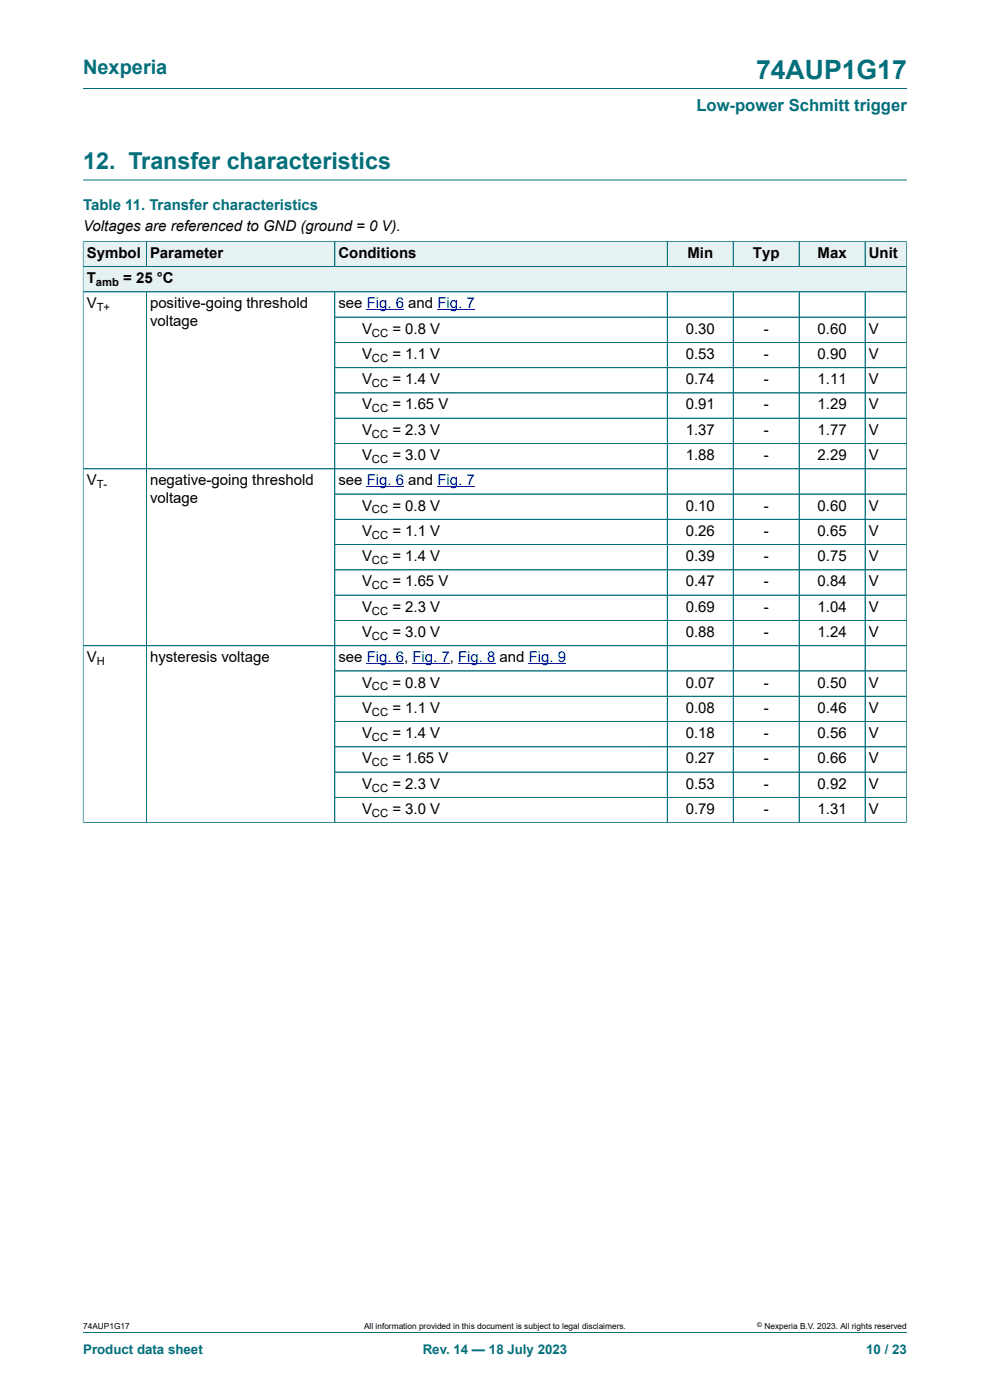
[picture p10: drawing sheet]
<svg xmlns="http://www.w3.org/2000/svg" width="210mm" height="297mm" viewBox="0 0 210 297" stroke-linecap="round" stroke-linejoin="round" font-family="sans-serif">
<defs><g id="words">
<text font-size="5.6" fill="#036f7b" x="160.4" y="16.8">74AUP1G17</text>
<text font-size="4.9" fill="#036f7b" x="17.6" y="35.9">12. Transfer characteristics</text>
<text font-size="4.2" fill="#036f7b" x="17.6" y="15.6">Nexperia</text>
<text font-size="3.5" fill="#036f7b" x="147.7" y="23.7">Low-power Schmitt trigger</text>
<text font-size="3.2" fill="#036f7b" x="17.6" y="44.5">Table 11. Transfer characteristics</text>
<g font-size="3.2">
<text x="17.6" y="49.1">Voltages are referenced to GND (ground = 0 V).</text>
<text x="18.4" y="54.7">Symbol</text>
<text x="31.8" y="54.7">Parameter</text>
<text x="71.8" y="54.7">Conditions</text>
<text x="145.8" y="54.7">Min</text>
<text x="159.7" y="54.7">Typ</text>
<text x="173.4" y="54.7">Max</text>
<text x="184.3" y="54.7">Unit</text>
<text x="18.4" y="60.1">T</text>
<text x="18.4" y="65.4">V</text>
<text x="26.1" y="60.1">= 25 °C</text>
<text x="31.8" y="65.4">positive-going threshold</text>
<text x="71.8" y="65.4">see Fig. 6 and Fig. 7</text>
<text x="31.8" y="69.2">voltage</text>
<text x="76.8" y="70.8">V</text>
<text x="83.2" y="70.8">= 0.8 V</text>
<text x="145.5" y="70.8">0.30</text>
<text x="162" y="70.8">-</text>
<text x="173.4" y="70.8">0.60</text>
<text x="184.3" y="70.8">V</text>
<text x="76.8" y="76.1">V</text>
<text x="83.2" y="76.1">= 1.1 V</text>
<text x="145.5" y="76.1">0.53</text>
<text x="162" y="76.1">-</text>
<text x="173.4" y="76.1">0.90</text>
<text x="184.3" y="76.1">V</text>
<text x="76.8" y="81.5">V</text>
<text x="83.2" y="81.5">= 1.4 V</text>
<text x="145.5" y="81.5">0.74</text>
<text x="162" y="81.5">-</text>
<text x="173.4" y="81.5">1.11</text>
<text x="184.3" y="81.5">V</text>
<text x="76.8" y="86.9">V</text>
<text x="83.2" y="86.9">= 1.65 V</text>
<text x="145.5" y="86.9">0.91</text>
<text x="162" y="86.9">-</text>
<text x="173.4" y="86.9">1.29</text>
<text x="184.3" y="86.9">V</text>
<text x="76.8" y="92.2">V</text>
<text x="83.2" y="92.2">= 2.3 V</text>
<text x="145.5" y="92.2">1.37</text>
<text x="162" y="92.2">-</text>
<text x="173.4" y="92.2">1.77</text>
<text x="184.3" y="92.2">V</text>
<text x="76.8" y="97.6">V</text>
<text x="83.2" y="97.6">= 3.0 V</text>
<text x="145.5" y="97.6">1.88</text>
<text x="162" y="97.6">-</text>
<text x="173.4" y="97.6">2.29</text>
<text x="184.3" y="97.6">V</text>
<text x="18.4" y="103">V</text>
<text x="31.8" y="103">negative-going threshold</text>
<text x="31.8" y="106.8">voltage</text>
<text x="71.8" y="103">see Fig. 6 and Fig. 7</text>
<text x="76.8" y="108.3">V</text>
<text x="76.8" y="113.7">V</text>
<text x="83.2" y="108.3">= 0.8 V</text>
<text x="83.2" y="113.7">= 1.1 V</text>
<text x="145.5" y="108.3">0.10</text>
<text x="145.5" y="113.7">0.26</text>
<text x="162" y="108.3">-</text>
<text x="162" y="113.7">-</text>
<text x="173.4" y="108.3">0.60</text>
<text x="173.4" y="113.7">0.65</text>
<text x="184.3" y="108.3">V</text>
<text x="184.3" y="113.7">V</text>
<text x="76.8" y="119">V</text>
<text x="83.2" y="119">= 1.4 V</text>
<text x="145.5" y="119">0.39</text>
<text x="162" y="119">-</text>
<text x="173.4" y="119">0.75</text>
<text x="184.3" y="119">V</text>
<text x="76.8" y="124.4">V</text>
<text x="83.2" y="124.4">= 1.65 V</text>
<text x="145.5" y="124.4">0.47</text>
<text x="162" y="124.4">-</text>
<text x="173.4" y="124.4">0.84</text>
<text x="184.3" y="124.4">V</text>
<text x="76.8" y="129.8">V</text>
<text x="83.2" y="129.8">= 2.3 V</text>
<text x="145.5" y="129.8">0.69</text>
<text x="162" y="129.8">-</text>
<text x="173.4" y="129.8">1.04</text>
<text x="184.3" y="129.8">V</text>
<text x="76.8" y="135.1">V</text>
<text x="83.2" y="135.1">= 3.0 V</text>
<text x="145.5" y="135.1">0.88</text>
<text x="162" y="135.1">-</text>
<text x="173.4" y="135.1">1.24</text>
<text x="184.3" y="135.1">V</text>
<text x="18.4" y="140.5">V</text>
<text x="31.8" y="140.5">hysteresis voltage</text>
<text x="71.8" y="140.5">see Fig. 6, Fig. 7, Fig. 8 and Fig. 9</text>
<text x="76.8" y="145.8">V</text>
<text x="83.2" y="145.8">= 0.8 V</text>
<text x="145.5" y="145.8">0.07</text>
<text x="162" y="145.8">-</text>
<text x="173.4" y="145.8">0.50</text>
<text x="184.3" y="145.8">V</text>
<text x="76.8" y="151.2">V</text>
<text x="83.2" y="151.2">= 1.1 V</text>
<text x="145.5" y="151.2">0.08</text>
<text x="162" y="151.2">-</text>
<text x="173.4" y="151.2">0.46</text>
<text x="184.3" y="151.2">V</text>
<text x="76.8" y="156.6">V</text>
<text x="76.8" y="161.9">V</text>
<text x="83.2" y="156.6">= 1.4 V</text>
<text x="83.2" y="161.9">= 1.65 V</text>
<text x="145.5" y="156.6">0.18</text>
<text x="145.5" y="161.9">0.27</text>
<text x="162" y="156.6">-</text>
<text x="162" y="161.9">-</text>
<text x="173.4" y="156.6">0.56</text>
<text x="173.4" y="161.9">0.66</text>
<text x="184.3" y="156.6">V</text>
<text x="184.3" y="161.9">V</text>
<text x="76.8" y="167.3">V</text>
<text x="83.2" y="167.3">= 2.3 V</text>
<text x="145.5" y="167.3">0.53</text>
<text x="162" y="167.3">-</text>
<text x="173.4" y="167.3">0.92</text>
<text x="184.3" y="167.3">V</text>
<text x="76.8" y="172.7">V</text>
<text x="83.2" y="172.7">= 3.0 V</text>
<text x="145.5" y="172.7">0.79</text>
<text x="162" y="172.7">-</text>
<text x="173.4" y="172.7">1.31</text>
<text x="184.3" y="172.7">V</text>
</g>
<g font-size="2.8" fill="#036f7b">
<text x="17.6" y="287.2">Product data sheet</text>
<text x="89.7" y="287.2">Rev. 14 — 18 July 2023</text>
<text x="183.7" y="287.2">10 / 23</text>
</g>
<g font-size="2.4">
<text x="20.4" y="60.7">amb</text>
<text x="20.5" y="66">T+</text>
<text x="78.9" y="71.4">CC</text>
<text x="78.9" y="76.8">CC</text>
<text x="78.9" y="82.1">CC</text>
<text x="78.9" y="87.5">CC</text>
<text x="78.9" y="92.8">CC</text>
<text x="78.9" y="98.2">CC</text>
<text x="20.5" y="103.6">T-</text>
<text x="78.9" y="108.9">CC</text>
<text x="78.9" y="114.3">CC</text>
<text x="78.9" y="119.7">CC</text>
<text x="78.9" y="125">CC</text>
<text x="78.9" y="130.4">CC</text>
<text x="78.9" y="135.7">CC</text>
<text x="20.5" y="141.1">H</text>
<text x="78.9" y="146.5">CC</text>
<text x="78.9" y="151.8">CC</text>
<text x="78.9" y="157.2">CC</text>
<text x="78.9" y="162.6">CC</text>
<text x="78.9" y="167.9">CC</text>
<text x="78.9" y="173.3">CC</text>
</g>
<g font-size="1.8">
<text x="17.6" y="282">74AUP1G17</text>
<text x="77.2" y="282">All information provided in this document is subject to legal disclaimers.</text>
<text x="162.2" y="282">Nexperia B.V. 2023. All rights reserved</text>
</g>
<text font-size="1.4" x="160.6" y="281.6">©</text>
</g></defs>
<path d="M17.6 18.8h174.8M17.6 38.2h174.8" fill="none" stroke="#036f7b" stroke-width=".21"/>
<path d="M17.7 51.3h13.3v5.2h-13.3z" fill="#e6f1f2"/>
<path d="M17.6 51.1v5.5h13.4v-5.4h-13.4" fill="none" stroke="#036f7b" stroke-width=".21"/>
<path d="M31.1 51.3h39.8v5.2h-39.8z" fill="#e6f1f2"/>
<path d="M31 51.2h40v5.4h-40z" fill="none" stroke="#036f7b" stroke-width=".21"/>
<path d="M71.1 51.3h65.9v5.2h-65.9z" fill="#e6f1f2"/>
<path d="M137 51.2h-66v5.4h66" fill="none" stroke="#036f7b" stroke-width=".21"/>
<path d="M137 51.3h4.5v5.2h-4.5z" fill="#e6f1f2"/>
<path d="M137 51.2h4.6v5.4h-4.6" fill="none" stroke="#036f7b" stroke-width=".21"/>
<path d="M141.6 51.3h13.9v5.2h-13.9z" fill="#e6f1f2"/>
<path d="M141.6 51.2h13.9v5.4h-13.9z" fill="none" stroke="#036f7b" stroke-width=".21"/>
<path d="M155.6 51.3h13.9v5.2h-13.9z" fill="#e6f1f2"/>
<path d="M155.5 51.2h14v5.4h-14z" fill="none" stroke="#036f7b" stroke-width=".21"/>
<path d="M169.6 51.3h13.8v5.2h-13.8z" fill="#e6f1f2"/>
<path d="M169.5 51.2h14v5.4h-14z" fill="none" stroke="#036f7b" stroke-width=".21"/>
<path d="M183.6 51.3h8.7v5.2h-8.7z" fill="#e6f1f2"/>
<path d="M192.3 51.1v10.8h-174.7v-5.3h174.7M192.4 51.2h-8.9v5.4" fill="none" stroke="#036f7b" stroke-width=".21"/>
<path d="M17.7 56.6h174.6v5.2h-174.6z" fill="#e6f1f2"/>
<g fill="none" stroke="#036f7b" stroke-width=".21">
<path d="M17.6 51.3v123.3M17.7 51.2h174.6M17.7 56.6h174.6M31 51.3v5.2M71 51.3v5.2M141.6 51.3v5.2M155.5 51.3v5.2M169.5 51.3v5.2M183.5 51.3v5.2M192.3 51.3v123.3M17.6 61.9h174.7M31 61.9v112.6"/>
<path d="M71 67.3h121.3M71 72.6h121.3M71 78h121.3M71 61.9v112.6M141.6 61.9v112.6M155.5 61.9v112.6M169.5 61.9v112.6M183.5 61.9v112.6M17.6 99.4h174.7M71 83.4h121.3M71 88.7h121.3M71 94.1h121.3"/>
<path d="M71 104.8h121.3M71 110.2h121.3M71 115.5h121.3M71 120.9h121.3M71 126.3h121.3M71 131.6h121.3M192.3 137h-174.7M71 142.3h121.3M71 147.7h121.3M71 153.1h121.3M71 158.4h121.3M71 163.8h121.3"/>
<path d="M71 169.2h121.3M192.4 174.5h-174.8M17.6 282.6h174.8"/>
</g>
<path d="M77.8 65.7h7.9M92.8 65.7h7.9M77.8 103.3h7.9M92.8 103.3h7.9M77.8 140.8h7.9M87.5 140.8h7.9M97.2 140.8h7.9M112.2 140.8h7.9" fill="none" stroke="#00f" stroke-width=".21"/>
<use href="#words"/>
</svg>
